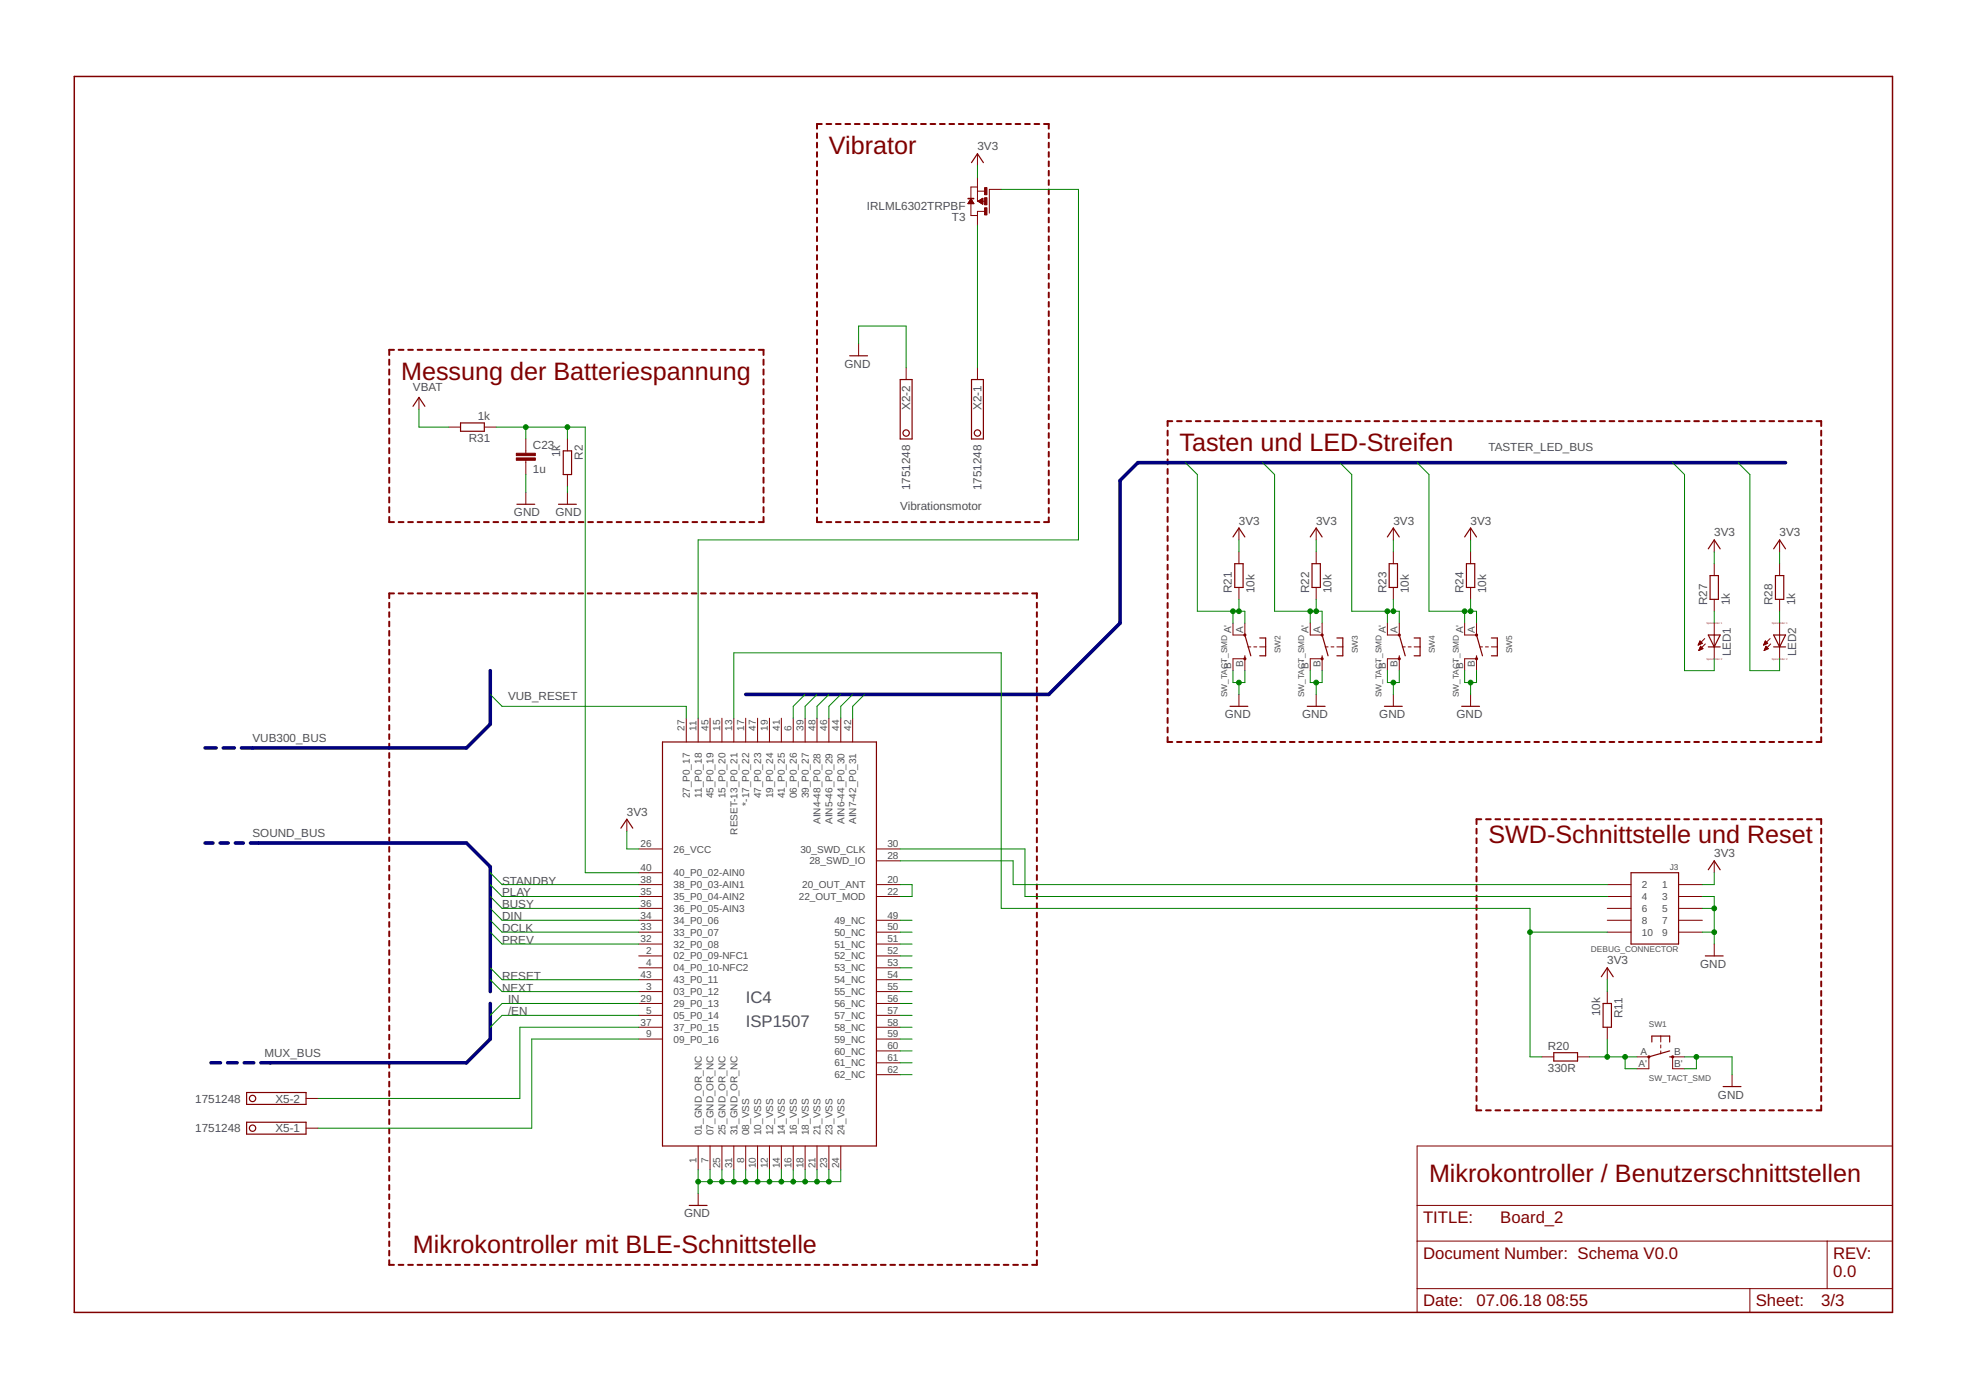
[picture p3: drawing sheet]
<svg xmlns="http://www.w3.org/2000/svg" width="420mm" height="297mm" viewBox="0 0 420 297" stroke-linecap="round" stroke-linejoin="round" font-family="sans-serif">
<defs><g id="words">
<g font-size="5.4" fill="#800000">
<text x="177.1" y="32.9">Vibrator</text>
<text x="85.7" y="81.1">Messung der Batteriespannung</text>
<text x="252.1" y="96.3">Tasten und LED-Streifen</text>
<text x="318.1" y="180.1">SWD-Schnittstelle und Reset</text>
<text x="305.4" y="252.5">Mikrokontroller / Benutzerschnittstellen</text>
<text x="88.3" y="267.8">Mikrokontroller mit BLE-Schnittstelle</text>
</g>
<g font-size="3.6" fill="#505050">
<text x="159.4" y="214.4">IC4</text>
<text x="159.4" y="219.5">ISP1507</text>
</g>
<g font-size="3.6" fill="#800000">
<text x="304.1" y="261.4">TITLE:</text>
<text x="320.6" y="261.4">Board_2</text>
<text x="304.1" y="269">Document Number: Schema V0.0</text>
<text x="391.8" y="269">REV:</text>
<text x="391.8" y="272.8">0.0</text>
<text x="304.1" y="279.2">Date:</text>
<text x="315.6" y="279.2">07.06.18</text>
<text x="330.5" y="279.2">08:55</text>
<text x="375.2" y="279.2">Sheet:</text>
<text x="389.2" y="279.2">3/3</text>
</g>
<g font-size="2.5" fill="#505050">
<text x="208.9" y="32.1">3V3</text>
<text x="185.2" y="44.8">IRLML6302TRPBF</text>
<text x="203.4" y="47.3">T3</text>
<text x="88.3" y="83.6">VBAT</text>
<text x="180.5" y="78.6">GND</text>
<text x="102.1" y="89.7">1k</text>
<text x="194.5" y="87.6" transform="rotate(-90 194.5 87.6)">X2-2</text>
<text x="209.8" y="87.6" transform="rotate(-90 209.8 87.6)">X2-1</text>
<text x="100.2" y="94.5">R31</text>
<text x="113.9" y="96">C23</text>
<text x="113.9" y="101">1u</text>
<text x="119.7" y="97.7" transform="rotate(-90 119.7 97.7)">1k</text>
<text x="124.5" y="98.3" transform="rotate(-90 124.5 98.3)">R2</text>
<text x="318.1" y="96.3">TASTER_LED_BUS</text>
<text x="194.5" y="104.8" transform="rotate(-90 194.5 104.8)">1751248</text>
<text x="209.8" y="104.8" transform="rotate(-90 209.8 104.8)">1751248</text>
<text x="109.8" y="110.3">GND</text>
<text x="118.7" y="110.3">GND</text>
<text x="192.4" y="109">Vibrationsmotor</text>
<text x="264.8" y="112.1">3V3</text>
<text x="281.3" y="112.1">3V3</text>
<text x="297.8" y="112.1">3V3</text>
<text x="314.3" y="112.1">3V3</text>
<text x="366.4" y="114.6">3V3</text>
<text x="380.3" y="114.6">3V3</text>
<text x="263.3" y="126.8" transform="rotate(-90 263.3 126.8)">R21</text>
<text x="268.1" y="126.8" transform="rotate(-90 268.1 126.8)">10k</text>
<text x="279.8" y="126.8" transform="rotate(-90 279.8 126.8)">R22</text>
<text x="284.6" y="126.8" transform="rotate(-90 284.6 126.8)">10k</text>
<text x="296.3" y="126.8" transform="rotate(-90 296.3 126.8)">R23</text>
<text x="301.1" y="126.8" transform="rotate(-90 301.1 126.8)">10k</text>
<text x="312.8" y="126.8" transform="rotate(-90 312.8 126.8)">R24</text>
<text x="317.6" y="126.8" transform="rotate(-90 317.6 126.8)">10k</text>
<text x="364.9" y="129.4" transform="rotate(-90 364.9 129.4)">R27</text>
<text x="369.7" y="129.4" transform="rotate(-90 369.7 129.4)">1k</text>
<text x="378.8" y="129.4" transform="rotate(-90 378.8 129.4)">R28</text>
<text x="383.6" y="129.4" transform="rotate(-90 383.6 129.4)">1k</text>
<text x="369.9" y="140.3" transform="rotate(-90 369.9 140.3)">LED1</text>
<text x="383.9" y="140.3" transform="rotate(-90 383.9 140.3)">LED2</text>
<text x="108.6" y="149.7">VUB_RESET</text>
<text x="261.8" y="153.5">GND</text>
<text x="278.3" y="153.5">GND</text>
<text x="294.8" y="153.5">GND</text>
<text x="311.3" y="153.5">GND</text>
<text x="54" y="158.6">VUB300_BUS</text>
<text x="54" y="178.9">SOUND_BUS</text>
<text x="134" y="174.3">3V3</text>
<text x="366.4" y="183.2">3V3</text>
<text x="107.3" y="191.6">PLAY</text>
<text x="107.3" y="189">STANDBY</text>
<text x="107.3" y="196.7">DIN</text>
<text x="107.3" y="194.1">BUSY</text>
<text x="107.3" y="201.7">PREV</text>
<text x="107.3" y="199.2">DCLK</text>
<text x="107.3" y="209.4">RESET</text>
<text x="343.5" y="206">3V3</text>
<text x="363.3" y="206.8">GND</text>
<text x="107.3" y="211.9">NEXT</text>
<text x="108.6" y="214.4">IN</text>
<text x="108.6" y="217">/EN</text>
<text x="342" y="217.2" transform="rotate(-90 342 217.2)">10k</text>
<text x="346.8" y="217.6" transform="rotate(-90 346.8 217.6)">R11</text>
<text x="56.5" y="225.9">MUX_BUS</text>
<text x="330.8" y="224.4">R20</text>
<text x="330.8" y="229.2">330R</text>
<text x="41.7" y="235.6">1751248</text>
<text x="58.9" y="235.6">X5-2</text>
<text x="367.2" y="234.7">GND</text>
<text x="41.7" y="242">1751248</text>
<text x="58.9" y="242">X5-1</text>
<text x="146.2" y="260.1">GND</text>
</g>
<g font-size="2.1" fill="#505050">
<text x="263.1" y="135.3" transform="rotate(-90 263.1 135.3)">A'</text>
<text x="265.7" y="135.3" transform="rotate(-90 265.7 135.3)">A</text>
<text x="279.6" y="135.3" transform="rotate(-90 279.6 135.3)">A'</text>
<text x="282.2" y="135.3" transform="rotate(-90 282.2 135.3)">A</text>
<text x="296.2" y="135.3" transform="rotate(-90 296.2 135.3)">A'</text>
<text x="298.7" y="135.3" transform="rotate(-90 298.7 135.3)">A</text>
<text x="312.7" y="135.3" transform="rotate(-90 312.7 135.3)">A'</text>
<text x="315.2" y="135.3" transform="rotate(-90 315.2 135.3)">A</text>
<text x="263.1" y="143" transform="rotate(-90 263.1 143)">B'</text>
<text x="265.7" y="142.6" transform="rotate(-90 265.7 142.6)">B</text>
<text x="279.6" y="143" transform="rotate(-90 279.6 143)">B'</text>
<text x="282.2" y="142.6" transform="rotate(-90 282.2 142.6)">B</text>
<text x="296.2" y="143" transform="rotate(-90 296.2 143)">B'</text>
<text x="298.7" y="142.6" transform="rotate(-90 298.7 142.6)">B</text>
<text x="312.7" y="143" transform="rotate(-90 312.7 143)">B'</text>
<text x="315.2" y="142.6" transform="rotate(-90 315.2 142.6)">B</text>
<text x="146.3" y="156.2" transform="rotate(-90 146.3 156.2)">27</text>
<text x="148.9" y="156.2" transform="rotate(-90 148.9 156.2)">11</text>
<text x="151.4" y="156.2" transform="rotate(-90 151.4 156.2)">45</text>
<text x="153.9" y="156.2" transform="rotate(-90 153.9 156.2)">15</text>
<text x="156.5" y="156.2" transform="rotate(-90 156.5 156.2)">13</text>
<text x="159" y="156.2" transform="rotate(-90 159 156.2)">17</text>
<text x="161.6" y="156.2" transform="rotate(-90 161.6 156.2)">47</text>
<text x="164.1" y="156.2" transform="rotate(-90 164.1 156.2)">19</text>
<text x="166.6" y="156.2" transform="rotate(-90 166.6 156.2)">41</text>
<text x="169.2" y="156.2" transform="rotate(-90 169.2 156.2)">6</text>
<text x="171.7" y="156.2" transform="rotate(-90 171.7 156.2)">39</text>
<text x="174.3" y="156.2" transform="rotate(-90 174.3 156.2)">48</text>
<text x="176.8" y="156.2" transform="rotate(-90 176.8 156.2)">46</text>
<text x="179.3" y="156.2" transform="rotate(-90 179.3 156.2)">44</text>
<text x="181.9" y="156.2" transform="rotate(-90 181.9 156.2)">42</text>
<text x="147.4" y="170.6" transform="rotate(-90 147.4 170.6)">27_P0_17</text>
<text x="150" y="170.5" transform="rotate(-90 150 170.5)">11_P0_18</text>
<text x="152.5" y="170.6" transform="rotate(-90 152.5 170.6)">45_P0_19</text>
<text x="155.1" y="170.6" transform="rotate(-90 155.1 170.6)">15_P0_20</text>
<text x="160.1" y="172.2" transform="rotate(-90 160.1 172.2)">*-17_P0_22</text>
<text x="162.7" y="170.6" transform="rotate(-90 162.7 170.6)">47_P0_23</text>
<text x="165.2" y="170.6" transform="rotate(-90 165.2 170.6)">19_P0_24</text>
<text x="167.7" y="170.6" transform="rotate(-90 167.7 170.6)">41_P0_25</text>
<text x="170.3" y="170.6" transform="rotate(-90 170.3 170.6)">06_P0_26</text>
<text x="172.8" y="170.6" transform="rotate(-90 172.8 170.6)">39_P0_27</text>
<text x="157.6" y="178.4" transform="rotate(-90 157.6 178.4)">RESET-13_P0_21</text>
<text x="175.4" y="176.1" transform="rotate(-90 175.4 176.1)">AIN4-48_P0_28</text>
<text x="177.9" y="176.1" transform="rotate(-90 177.9 176.1)">AIN5-46_P0_29</text>
<text x="180.4" y="176.1" transform="rotate(-90 180.4 176.1)">AIN6-44_P0_30</text>
<text x="183" y="176.1" transform="rotate(-90 183 176.1)">AIN7-42_P0_31</text>
<text x="136.9" y="181.1">26</text>
<text x="143.9" y="182.2">26_VCC</text>
<text x="171.1" y="182.2">30_SWD_CLK</text>
<text x="173" y="184.7">28_SWD_IO</text>
<text x="189.6" y="181.1">30</text>
<text x="189.6" y="183.6">28</text>
<text x="136.9" y="186.1">40</text>
<text x="136.9" y="188.7">38</text>
<text x="136.9" y="191.2">35</text>
<text x="143.9" y="187.3">40_P0_02-AIN0</text>
<text x="143.9" y="189.8">38_P0_03-AIN1</text>
<text x="171.4" y="189.8">20_OUT_ANT</text>
<text x="189.6" y="188.7">20</text>
<text x="189.6" y="191.2">22</text>
<text x="350.9" y="189.8">2</text>
<text x="355.2" y="189.8">1</text>
<text x="136.9" y="193.8">36</text>
<text x="136.9" y="196.3">34</text>
<text x="143.9" y="192.3">35_P0_04-AIN2</text>
<text x="143.9" y="194.9">36_P0_05-AIN3</text>
<text x="143.9" y="197.4">34_P0_06</text>
<text x="170.7" y="192.3">22_OUT_MOD</text>
<text x="178.3" y="197.4">49_NC</text>
<text x="189.6" y="196.3">49</text>
<text x="350.9" y="192.3">4</text>
<text x="350.9" y="194.9">6</text>
<text x="350.9" y="197.4">8</text>
<text x="355.2" y="192.3">3</text>
<text x="355.2" y="194.9">5</text>
<text x="355.2" y="197.4">7</text>
<text x="136.9" y="198.8">33</text>
<text x="136.9" y="201.4">32</text>
<text x="138.1" y="203.9">2</text>
<text x="143.9" y="200">33_P0_07</text>
<text x="143.9" y="202.5">32_P0_08</text>
<text x="178.3" y="200">50_NC</text>
<text x="178.3" y="202.5">51_NC</text>
<text x="189.6" y="198.8">50</text>
<text x="189.6" y="201.4">51</text>
<text x="189.6" y="203.9">52</text>
<text x="350.9" y="200">10</text>
<text x="355.2" y="200">9</text>
<text x="136.9" y="209">43</text>
<text x="138.1" y="206.5">4</text>
<text x="143.9" y="205">02_P0_09-NFC1</text>
<text x="143.9" y="207.6">04_P0_10-NFC2</text>
<text x="178.3" y="205">52_NC</text>
<text x="178.3" y="207.6">53_NC</text>
<text x="189.6" y="206.5">53</text>
<text x="189.6" y="209">54</text>
<text x="136.9" y="214.1">29</text>
<text x="138.1" y="211.5">3</text>
<text x="143.9" y="210.1">43_P0_11</text>
<text x="143.9" y="212.7">03_P0_12</text>
<text x="143.9" y="215.2">29_P0_13</text>
<text x="178.3" y="210.1">54_NC</text>
<text x="178.3" y="212.7">55_NC</text>
<text x="178.3" y="215.2">56_NC</text>
<text x="189.6" y="211.5">55</text>
<text x="189.6" y="214.1">56</text>
<text x="136.9" y="219.2">37</text>
<text x="138.1" y="216.6">5</text>
<text x="138.1" y="221.7">9</text>
<text x="143.9" y="217.7">05_P0_14</text>
<text x="143.9" y="220.3">37_P0_15</text>
<text x="178.3" y="217.7">57_NC</text>
<text x="178.3" y="220.3">58_NC</text>
<text x="189.6" y="216.6">57</text>
<text x="189.6" y="219.2">58</text>
<text x="189.6" y="221.7">59</text>
<text x="143.9" y="222.8">09_P0_16</text>
<text x="178.3" y="222.8">59_NC</text>
<text x="178.3" y="225.4">60_NC</text>
<text x="178.3" y="227.9">61_NC</text>
<text x="189.6" y="224.2">60</text>
<text x="189.6" y="226.8">61</text>
<text x="350.6" y="225.5">A</text>
<text x="357.8" y="225.5">B</text>
<text x="178.3" y="230.4">62_NC</text>
<text x="189.6" y="229.3">62</text>
<text x="350.2" y="228">A'</text>
<text x="357.8" y="228">B'</text>
<text x="150" y="242.6" transform="rotate(-90 150 242.6)">01_GND_OR_NC</text>
<text x="152.5" y="242.6" transform="rotate(-90 152.5 242.6)">07_GND_OR_NC</text>
<text x="155.1" y="242.6" transform="rotate(-90 155.1 242.6)">25_GND_OR_NC</text>
<text x="157.6" y="242.6" transform="rotate(-90 157.6 242.6)">31_GND_OR_NC</text>
<text x="160.1" y="242.6" transform="rotate(-90 160.1 242.6)">08_VSS</text>
<text x="162.7" y="242.6" transform="rotate(-90 162.7 242.6)">10_VSS</text>
<text x="165.2" y="242.6" transform="rotate(-90 165.2 242.6)">12_VSS</text>
<text x="167.7" y="242.6" transform="rotate(-90 167.7 242.6)">14_VSS</text>
<text x="170.3" y="242.6" transform="rotate(-90 170.3 242.6)">16_VSS</text>
<text x="172.8" y="242.6" transform="rotate(-90 172.8 242.6)">18_VSS</text>
<text x="175.4" y="242.6" transform="rotate(-90 175.4 242.6)">21_VSS</text>
<text x="177.9" y="242.6" transform="rotate(-90 177.9 242.6)">23_VSS</text>
<text x="180.4" y="242.6" transform="rotate(-90 180.4 242.6)">24_VSS</text>
<text x="148.9" y="248.4" transform="rotate(-90 148.9 248.4)">1</text>
<text x="151.4" y="248.4" transform="rotate(-90 151.4 248.4)">7</text>
<text x="153.9" y="249.6" transform="rotate(-90 153.9 249.6)">25</text>
<text x="156.5" y="249.6" transform="rotate(-90 156.5 249.6)">31</text>
<text x="159" y="248.4" transform="rotate(-90 159 248.4)">8</text>
<text x="161.6" y="249.6" transform="rotate(-90 161.6 249.6)">10</text>
<text x="164.1" y="249.6" transform="rotate(-90 164.1 249.6)">12</text>
<text x="166.6" y="249.6" transform="rotate(-90 166.6 249.6)">14</text>
<text x="169.2" y="249.6" transform="rotate(-90 169.2 249.6)">16</text>
<text x="171.7" y="249.6" transform="rotate(-90 171.7 249.6)">18</text>
<text x="174.3" y="249.6" transform="rotate(-90 174.3 249.6)">21</text>
<text x="176.8" y="249.6" transform="rotate(-90 176.8 249.6)">23</text>
<text x="179.3" y="249.6" transform="rotate(-90 179.3 249.6)">24</text>
</g>
<g font-size="1.8" fill="#505050">
<text x="273.7" y="139.6" transform="rotate(-90 273.7 139.6)">SW2</text>
<text x="290.2" y="139.6" transform="rotate(-90 290.2 139.6)">SW3</text>
<text x="306.7" y="139.6" transform="rotate(-90 306.7 139.6)">SW4</text>
<text x="323.2" y="139.6" transform="rotate(-90 323.2 139.6)">SW5</text>
<text x="262.2" y="149" transform="rotate(-90 262.2 149)">SW_TACT_SMD</text>
<text x="278.7" y="149" transform="rotate(-90 278.7 149)">SW_TACT_SMD</text>
<text x="295.2" y="149" transform="rotate(-90 295.2 149)">SW_TACT_SMD</text>
<text x="311.8" y="149" transform="rotate(-90 311.8 149)">SW_TACT_SMD</text>
<text x="356.9" y="186">J3</text>
<text x="340" y="203.5">DEBUG_CONNECTOR</text>
<text x="352.4" y="219.5">SW1</text>
<text x="352.4" y="230.9">SW_TACT_SMD</text>
</g>
<g font-size=".6" fill="#800080">
<text x="364.7" y="133.4">SpiceOrder 1</text>
<text x="378.6" y="133.4">SpiceOrder 1</text>
<text x="364.7" y="141">SpiceOrder 2</text>
<text x="378.6" y="141">SpiceOrder 2</text>
</g>
</g></defs>
<g fill="none" stroke="#800000" stroke-width=".42">
<path d="M174.6 28.5v1M174.6 30.5v1M174.6 32.5v1M174.6 34.5v1M174.6 36.5v1M174.6 38.5v1M175.6 26.5h-1v1M176.6 26.5h1.1M178.6 26.5h1.1M180.7 26.5h1M182.7 26.5h1M184.7 26.5h1"/>
<path d="M186.7 26.5h1M188.7 26.5h1.1M190.8 26.5h1M192.8 26.5h1M194.8 26.5h1M196.8 26.5h1.1M198.9 26.5h1M200.9 26.5h1M202.9 26.5h1M204.9 26.5h1.1M206.9 26.5h1.1M209 26.5h1"/>
<path d="M211 26.5h1M213 26.5h1M215 26.5h1M217 26.5h1.1M219.1 26.5h1M221.1 26.5h1M223.1 26.5h1v1M224.1 28.5v1M224.1 30.5v1M224.1 32.5v1M224.1 34.5v1M224.1 36.5v1"/>
<path d="M224.1 38.5v1M174.6 40.5v1M174.6 42.5v1M174.6 44.5v1M174.6 46.5v1M174.6 48.5v1M174.6 50.5v1M174.6 52.5v1M174.6 54.5v1M174.6 56.5v1M174.6 58.5v1M224.1 40.5v1"/>
<path d="M224.1 42.5v1M224.1 44.5v1M224.1 46.5v1M224.1 48.5v1M224.1 50.5v1M224.1 52.5v1M224.1 54.5v1M224.1 56.5v1M224.1 58.5v1M83.2 76.9v1.1M83.2 79v1.1M84.2 74.8h-1v1.1"/>
<path d="M85.2 74.8h1M87.2 74.8h1M89.3 74.8h1M91.3 74.8h1M93.3 74.8h1M95.3 74.8h1.1M97.3 74.8h1.1M99.4 74.8h1M101.4 74.8h1M103.4 74.8h1.1M105.5 74.8h1M107.5 74.8h1"/>
<path d="M109.5 74.8h1M111.5 74.8h1M113.6 74.8h1M115.6 74.8h1M117.6 74.8h1M119.6 74.8h1M121.6 74.8h1.1M123.7 74.8h1M125.7 74.8h1M127.7 74.8h1.1M129.8 74.8h1M131.8 74.8h1"/>
<path d="M133.8 74.8h1M135.8 74.8h1M137.9 74.8h1M139.9 74.8h1M141.9 74.8h1M143.9 74.8h1M145.9 74.8h1.1M148 74.8h1M150 74.8h1M152 74.8h1.1M154.1 74.8h1M156.1 74.8h1"/>
<path d="M158.1 74.8h1M160.1 74.8h1.1M162.2 74.8h1v1.1M163.2 76.9v1.1M163.2 79v1.1M174.6 60.5v1M174.6 62.5v1M174.6 64.5v1M174.6 66.5v1M174.6 68.5v1M174.6 70.5v1M174.6 72.5v1.1"/>
<path d="M174.6 74.5v1M174.6 76.5v1.1M174.6 78.5v1M224.1 60.5v1M224.1 62.5v1M224.1 64.5v1M224.1 66.5v1M224.1 68.5v1M224.1 70.5v1M224.1 72.5v1.1M224.1 74.5v1M224.1 76.5v1.1"/>
<path d="M224.1 78.5v1M83.2 81.1v1.1M83.2 83.2v1.1M83.2 85.3v1.1M83.2 87.4v1.1M83.2 89.5v1.1M83.2 91.6v1.1M83.2 93.7v1.1M83.2 95.8v1.1M83.2 97.9v1.1M83.2 100v1.1M163.2 81.1v1.1"/>
<path d="M163.2 83.2v1.1M163.2 85.3v1.1M163.2 87.4v1.1M163.2 89.5v1.1M163.2 91.6v1.1M163.2 93.7v1.1M163.2 95.8v1.1M163.2 97.9v1.1M163.2 100v1.1M174.6 80.5v1.1M174.6 82.5v1M174.6 84.6v1"/>
<path d="M174.6 86.6v1M174.6 88.6v1M174.6 90.6v1M174.6 92.6v1M174.6 94.6v1M174.6 96.6v1M174.6 98.6v1M224.1 80.5v1.1M224.1 82.5v1M224.1 84.6v1M224.1 86.6v1M224.1 88.6v1"/>
<path d="M224.1 90.6v1M224.1 92.6v1M224.1 94.6v1M224.1 96.6v1M224.1 98.6v1M249.5 92v1.1M249.5 94.1v1M249.5 96.1v1.1M249.5 98.2v1M250.5 90h-1v1M251.5 90h1M253.6 90h1"/>
<path d="M255.6 90h1M257.6 90h1M259.6 90h1M261.6 90h1M263.6 90h1M265.6 90h1M267.6 90h1M269.6 90h1M271.6 90h1M273.6 90h1.1M275.7 90h1M277.7 90h1"/>
<path d="M279.7 90h1M281.7 90h1M283.7 90h1M285.7 90h1M287.7 90h1M289.7 90h1M291.7 90h1M293.8 90h.9M295.8 90h1M297.8 90h1M299.8 90h1M301.8 90h1"/>
<path d="M303.8 90h1M305.8 90h1M307.8 90h1M309.8 90h1M311.8 90h1M313.8 90h1.1M315.8 90h1.1M317.9 90h1M319.9 90h1M321.9 90h1M323.9 90h1M325.9 90h1"/>
<path d="M327.9 90h1M329.9 90h1M331.9 90h1M333.9 90h1M336 90h1M337.9 90h1.1M340 90h1M342 90h1M344 90h1M346 90h1M348 90h1M350 90h1"/>
<path d="M352 90h1M354 90h1M356 90h1.1M358.1 90h1M360.1 90h1M362.1 90h1M364.1 90h1M366.1 90h1M368.1 90h1M370.1 90h1M372.1 90h1M374.1 90h1"/>
<path d="M376.2 90h.9M378.1 90h1.1M380.2 90h1M382.2 90h1M384.2 90h1M386.2 90h1M388.2 90h1v1M389.2 92v1.1M389.2 94.1v1M389.2 96.1v1.1M389.2 98.2v1M83.2 110.5v1.1h1"/>
<path d="M83.2 102.1v1.1M83.2 104.2v1.1M83.2 106.3v1.1M83.2 108.4v1.1M85.2 111.6h1M87.2 111.6h1M89.3 111.6h1M91.3 111.6h1M93.3 111.6h1M95.3 111.6h1.1M97.3 111.6h1.1M99.4 111.6h1"/>
<path d="M101.4 111.6h1M103.4 111.6h1.1M105.5 111.6h1M107.5 111.6h1M109.5 111.6h1M111.5 111.6h1M113.6 111.6h1M115.6 111.6h1M117.6 111.6h1M119.6 111.6h1M121.6 111.6h1.1M123.7 111.6h1"/>
<path d="M125.7 111.6h1M127.7 111.6h1.1M129.8 111.6h1M131.8 111.6h1M133.8 111.6h1M135.8 111.6h1M137.9 111.6h1M139.9 111.6h1M141.9 111.6h1M143.9 111.6h1M145.9 111.6h1.1M148 111.6h1"/>
<path d="M150 111.6h1M152 111.6h1.1M154.1 111.6h1M156.1 111.6h1M158.1 111.6h1M160.1 111.6h1.1M163.2 110.5v1.1h-1M163.2 102.1v1.1M163.2 104.2v1.1M163.2 106.3v1.1M163.2 108.4v1.1M174.6 100.6v1"/>
<path d="M174.6 102.6v1M174.6 104.6v1M174.6 106.6v1M174.6 108.6v1M174.6 110.6v1h1M176.6 111.6h1.1M178.6 111.6h1.1M180.7 111.6h1M182.7 111.6h1M184.7 111.6h1M186.7 111.6h1M188.7 111.6h1.1"/>
<path d="M190.8 111.6h1M192.8 111.6h1M194.8 111.6h1M196.8 111.6h1.1M198.9 111.6h1M200.9 111.6h1M202.9 111.6h1M204.9 111.6h1.1M206.9 111.6h1.1M209 111.6h1M211 111.6h1M213 111.6h1"/>
<path d="M215 111.6h1M217 111.6h1.1M219.1 111.6h1M221.1 111.6h1M224.1 110.6v1h-1M224.1 100.6v1M224.1 102.6v1M224.1 104.6v1M224.1 106.6v1M224.1 108.6v1M249.5 100.2v1.1M249.5 102.3v1"/>
<path d="M249.5 104.3v1.1M249.5 106.4v1M249.5 108.4v1.1M249.5 110.4v1.1M249.5 112.5v1M249.5 114.6v1M249.5 116.6v1M249.5 118.6v1.1M389.2 100.2v1.1M389.2 102.3v1M389.2 104.3v1.1M389.2 106.4v1"/>
<path d="M389.2 108.4v1.1M389.2 110.4v1.1M389.2 112.5v1M389.2 114.6v1M389.2 116.6v1M389.2 118.6v1.1M83.2 128.8v1M83.2 130.8v1M83.2 132.8v1M83.2 134.8v1M83.2 136.8v1.1M83.2 138.9v1"/>
<path d="M84.2 126.8h-1v1M85.2 126.8h1M87.2 126.8h1M89.2 126.8h1.1M91.2 126.8h1.1M93.3 126.8h1M95.3 126.8h1M97.3 126.8h1M99.3 126.8h1.1M101.4 126.8h1M103.4 126.8h1M105.4 126.8h1"/>
<path d="M107.4 126.8h1M109.5 126.8h1M111.5 126.8h1M113.5 126.8h1M115.5 126.8h1M117.5 126.8h1.1M119.5 126.8h1.1M121.6 126.8h1M123.6 126.8h1M125.6 126.8h1M127.6 126.8h1.1M129.6 126.8h1.1"/>
<path d="M131.7 126.8h1M133.7 126.8h1M135.7 126.8h1M137.7 126.8h1M139.7 126.8h1.1M141.8 126.8h1M143.8 126.8h1M145.8 126.8h1M147.8 126.8h1M149.9 126.8h1M151.9 126.8h1M153.9 126.8h1"/>
<path d="M155.9 126.8h1M157.9 126.8h1.1M160 126.8h1M162 126.8h1M164 126.8h1M166 126.8h1M168 126.8h1.1M170.1 126.8h1M172.1 126.8h1M174.1 126.8h1M176.1 126.8h1M178.1 126.8h1.1"/>
<path d="M180.2 126.8h1M182.2 126.8h1M184.2 126.8h1M186.2 126.8h1M188.2 126.8h1.1M190.3 126.8h1M192.3 126.8h1M194.3 126.8h1M196.3 126.8h1M198.4 126.8h1M200.4 126.8h1M202.4 126.8h1"/>
<path d="M204.4 126.8h1M206.4 126.8h1.1M208.4 126.8h1.1M210.5 126.8h1M212.5 126.8h1M214.5 126.8h1M216.5 126.8h1.1M218.5 126.8h1.1M220.6 126.8h1v1M221.6 128.8v1M221.6 130.8v1M221.6 132.8v1"/>
<path d="M221.6 134.8v1M221.6 136.8v1.1M221.6 138.9v1M249.5 120.7v1M249.5 122.7v1.1M249.5 124.8v1M249.5 126.8v1.1M249.5 128.9v1M249.5 130.9v1.1M249.5 133v1M249.5 135v1.1M249.5 137.1v1"/>
<path d="M249.5 139.1v1M389.2 120.7v1M389.2 122.7v1.1M389.2 124.8v1M389.2 126.8v1.1M389.2 128.9v1M389.2 130.9v1.1M389.2 133v1M389.2 135v1.1M389.2 137.1v1M389.2 139.1v1M83.2 140.9v1"/>
<path d="M83.2 142.9v1M83.2 144.9v1M83.2 146.9v1M83.2 148.9v1M83.2 150.9v1M83.2 152.9v1M83.2 154.9v1M83.2 156.9v1M83.2 158.9v1M221.6 140.9v1M221.6 142.9v1M221.6 144.9v1"/>
<path d="M221.6 146.9v1M221.6 148.9v1M221.6 150.9v1M221.6 152.9v1M221.6 154.9v1M221.6 156.9v1M221.6 158.9v1M249.5 157.5v1.1h1M249.5 141.1v1.1M249.5 143.2v1M249.5 145.2v1.1M249.5 147.3v1"/>
<path d="M249.5 149.3v1.1M249.5 151.4v1M249.5 153.4v1.1M249.5 155.5v1M251.5 158.6h1M253.6 158.6h1M255.6 158.6h1M257.6 158.6h1M259.6 158.6h1M261.6 158.6h1M263.6 158.6h1M265.6 158.6h1"/>
<path d="M267.6 158.6h1M269.6 158.6h1M271.6 158.6h1M273.6 158.6h1.1M275.7 158.6h1M277.7 158.6h1M279.7 158.6h1M281.7 158.6h1M283.7 158.6h1M285.7 158.6h1M287.7 158.6h1M289.7 158.6h1"/>
<path d="M291.7 158.6h1M293.8 158.6h.9M295.8 158.6h1M297.8 158.6h1M299.8 158.6h1M301.8 158.6h1M303.8 158.6h1M305.8 158.6h1M307.8 158.6h1M309.8 158.6h1M311.8 158.6h1M313.8 158.6h1.1"/>
<path d="M315.8 158.6h1.1M317.9 158.6h1M319.9 158.6h1M321.9 158.6h1M323.9 158.6h1M325.9 158.6h1M327.9 158.6h1M329.9 158.6h1M331.9 158.6h1M333.9 158.6h1M336 158.6h1M337.9 158.6h1.1"/>
<path d="M340 158.6h1M342 158.6h1M344 158.6h1M346 158.6h1M348 158.6h1M350 158.6h1M352 158.6h1M354 158.6h1M356 158.6h1.1M358.1 158.6h1M360.1 158.6h1M362.1 158.6h1"/>
<path d="M364.1 158.6h1M366.1 158.6h1M368.1 158.6h1M370.1 158.6h1M372.1 158.6h1M374.1 158.6h1M376.2 158.6h.9M378.1 158.6h1.1M380.2 158.6h1M382.2 158.6h1M384.2 158.6h1M386.2 158.6h1"/>
<path d="M389.2 141.1v1.1M389.2 143.2v1M389.2 145.2v1.1M389.2 147.3v1M389.2 149.3v1.1M389.2 151.4v1M389.2 153.4v1.1M389.2 155.5v1M389.2 157.5v1.1h-1M83.2 160.9v1M83.2 162.9v1M83.2 165v.9"/>
<path d="M83.2 166.9v1.1M83.2 169v1M83.2 171v1M83.2 173v1M83.2 175v1M83.2 177v1M83.2 179v1M221.6 160.9v1M221.6 162.9v1M221.6 165v.9M221.6 166.9v1.1M221.6 169v1"/>
<path d="M221.6 171v1M221.6 173v1M221.6 175v1M221.6 177v1M221.6 179v1M315.6 177.1v1M315.6 179.2v1M316.6 175.1h-1v1M317.6 175.1h1M319.6 175.1h1M321.6 175.1h1M323.6 175.1h1.1"/>
<path d="M325.6 175.1h1.1M327.7 175.1h1M329.7 175.1h1M331.7 175.1h1M333.7 175.1h1M335.7 175.1h1.1M337.8 175.1h1M339.8 175.1h1M341.8 175.1h1M343.8 175.1h1M345.8 175.1h1M347.8 175.1h1.1"/>
<path d="M349.9 175.1h1M351.9 175.1h1M353.9 175.1h1M355.9 175.1h1M357.9 175.1h1M359.9 175.1h1.1M362 175.1h1M364 175.1h1M366 175.1h1M368 175.1h1M370 175.1h1.1M372 175.1h1.1"/>
<path d="M374.1 175.1h1M376.1 175.1h1M378.1 175.1h1M380.1 175.1h1M382.1 175.1h1.1M384.2 175.1h1M386.2 175.1h1M388.2 175.1h1v1M389.2 177.1v1M389.2 179.2v1M83.2 181v1M83.2 183v1"/>
<path d="M83.2 185v1M83.2 187v1M83.2 189v1M83.2 191v1M83.2 193v1M83.2 195.1v.9M83.2 197v1.1M83.2 199.1v1M221.6 181v1M221.6 183v1M221.6 185v1M221.6 187v1"/>
<path d="M221.6 189v1M221.6 191v1M221.6 193v1M221.6 195.1v.9M221.6 197v1.1M221.6 199.1v1M315.6 181.2v1M315.6 183.2v1.1M315.6 185.3v1M315.6 187.3v1M315.6 189.3v1.1M315.6 191.4v1"/>
<path d="M315.6 193.4v1.1M315.6 195.5v1M315.6 197.5v1M315.6 199.5v1.1M389.2 181.2v1M389.2 183.2v1.1M389.2 185.3v1M389.2 187.3v1M389.2 189.3v1.1M389.2 191.4v1M389.2 193.4v1.1M389.2 195.5v1"/>
<path d="M389.2 197.5v1M389.2 199.5v1.1M83.2 201.1v1M83.2 203.1v1M83.2 205.1v1M83.2 207.1v1M83.2 209.1v1M83.2 211.1v1M83.2 213.1v1M83.2 215.1v1M83.2 217.1v1M83.2 219.1v1"/>
<path d="M221.6 201.1v1M221.6 203.1v1M221.6 205.1v1M221.6 207.1v1M221.6 209.1v1M221.6 211.1v1M221.6 213.1v1M221.6 215.1v1M221.6 217.1v1M221.6 219.1v1M315.6 201.6v1M315.6 203.6v1.1"/>
<path d="M315.6 205.7v1M315.6 207.7v1M315.6 209.7v1.1M315.6 211.8v1M315.6 213.8v1.1M315.6 215.9v1M315.6 217.9v1M315.6 219.9v1.1M389.2 201.6v1M389.2 203.6v1.1M389.2 205.7v1M389.2 207.7v1"/>
<path d="M389.2 209.7v1.1M389.2 211.8v1M389.2 213.8v1.1M389.2 215.9v1M389.2 217.9v1M389.2 219.9v1.1M83.2 221.1v1M83.2 223.1v1.1M83.2 225.1v1M83.2 227.2v1M83.2 229.2v1M83.2 231.2v1"/>
<path d="M83.2 233.2v1M83.2 235.2v1M83.2 237.2v1M83.2 239.2v1M221.6 221.1v1M221.6 223.1v1.1M221.6 225.1v1M221.6 227.2v1M221.6 229.2v1M221.6 231.2v1M221.6 233.2v1M221.6 235.2v1"/>
<path d="M221.6 237.2v1M221.6 239.2v1M315.6 236.2v1.1h1M315.6 222v1M315.6 224v1M315.6 226.1v1M315.6 228.1v1M315.6 230.1v1.1M315.6 232.2v1M315.6 234.2v1M317.6 237.3h1M319.6 237.3h1"/>
<path d="M321.6 237.3h1M323.6 237.3h1.1M325.6 237.3h1.1M327.7 237.3h1M329.7 237.3h1M331.7 237.3h1M333.7 237.3h1M335.7 237.3h1.1M337.8 237.3h1M339.8 237.3h1M341.8 237.3h1M343.8 237.3h1"/>
<path d="M345.8 237.3h1M347.8 237.3h1.1M349.9 237.3h1M351.9 237.3h1M353.9 237.3h1M355.9 237.3h1M357.9 237.3h1M359.9 237.3h1.1M362 237.3h1M364 237.3h1M366 237.3h1M368 237.3h1"/>
<path d="M370 237.3h1.1M372 237.3h1.1M374.1 237.3h1M376.1 237.3h1M378.1 237.3h1M380.1 237.3h1M382.1 237.3h1.1M384.2 237.3h1M386.2 237.3h1M389.2 222v1M389.2 224v1M389.2 226.1v1"/>
<path d="M389.2 228.1v1M389.2 230.1v1.1M389.2 232.2v1M389.2 234.2v1M389.2 236.2v1.1h-1M83.2 241.2v1M83.2 243.2v1M83.2 245.2v1M83.2 247.2v1M83.2 249.2v1M83.2 251.2v1M83.2 253.2v1.1"/>
<path d="M83.2 255.2v1M83.2 257.3v1M83.2 259.2v1.1M221.6 241.2v1M221.6 243.2v1M221.6 245.2v1M221.6 247.2v1M221.6 249.2v1M221.6 251.2v1M221.6 253.2v1.1M221.6 255.2v1M221.6 257.3v1"/>
<path d="M221.6 259.2v1.1M83.2 261.3v1M83.2 263.3v1M83.2 265.3v1M83.2 267.3v1M83.2 269.3v1h1M85.2 270.3h1M87.2 270.3h1M89.2 270.3h1.1M91.2 270.3h1.1M93.3 270.3h1M95.3 270.3h1"/>
<path d="M97.3 270.3h1M99.3 270.3h1.1M101.4 270.3h1M103.4 270.3h1M105.4 270.3h1M107.4 270.3h1M109.5 270.3h1M111.5 270.3h1M113.5 270.3h1M115.5 270.3h1M117.5 270.3h1.1M119.5 270.3h1.1"/>
<path d="M121.6 270.3h1M123.6 270.3h1M125.6 270.3h1M127.6 270.3h1.1M129.6 270.3h1.1M131.7 270.3h1M133.7 270.3h1M135.7 270.3h1M137.7 270.3h1M139.7 270.3h1.1M141.8 270.3h1M143.8 270.3h1"/>
<path d="M145.8 270.3h1M147.8 270.3h1M149.9 270.3h1M151.9 270.3h1M153.9 270.3h1M155.9 270.3h1M157.9 270.3h1.1M160 270.3h1M162 270.3h1M164 270.3h1M166 270.3h1M168 270.3h1.1"/>
<path d="M170.1 270.3h1M172.1 270.3h1M174.1 270.3h1M176.1 270.3h1M178.1 270.3h1.1M180.2 270.3h1M182.2 270.3h1M184.2 270.3h1M186.2 270.3h1M188.2 270.3h1.1M190.3 270.3h1M192.3 270.3h1"/>
<path d="M194.3 270.3h1M196.3 270.3h1M198.4 270.3h1M200.4 270.3h1M202.4 270.3h1M204.4 270.3h1M206.4 270.3h1.1M208.4 270.3h1.1M210.5 270.3h1M212.5 270.3h1M214.5 270.3h1M216.5 270.3h1.1"/>
<path d="M218.5 270.3h1.1M221.6 269.3v1h-1M221.6 261.3v1M221.6 263.3v1M221.6 265.3v1M221.6 267.3v1"/>
<circle cx="266" cy="135.7" r=".13"/>
<circle cx="282.6" cy="135.7" r=".13"/>
<circle cx="299" cy="135.7" r=".13"/>
<circle cx="315.6" cy="135.7" r=".13"/>
<circle cx="266" cy="140.8" r=".13"/>
<circle cx="282.6" cy="140.8" r=".13"/>
<circle cx="299" cy="140.8" r=".13"/>
<circle cx="315.6" cy="140.8" r=".13"/>
<circle cx="352.4" cy="225.8" r=".13"/>
<circle cx="357.5" cy="225.8" r=".13"/>
</g>
<path d="M15.9 16.3h388.6v264.2h-388.6z" fill="none" stroke="#800000" stroke-width=".32"/>
<g fill="none" stroke="#800000" stroke-width=".21">
<path d="M208.9 32.9v2.5M208.9 37.9v5.1h1.6M208.9 40h-1.4v2.5M206.9 43.4h1.2M206.9 43.4h1.1M207 43.3h1M207 43.2h.9M207.1 43.2h.8M207.1 43.1h.8M207.2 43h.6M207.2 42.9h.6M207.3 42.9h.4"/>
<path d="M207.3 42.8h.4M207.3 42.7h.3M207.4 42.7h.2M207.4 42.6h.2M207.5 42.5h.1M207.5 43.4v2.7h1.4M207.5 42.5l.6 1h-1.2zM208.9 40.9h1.5M209 43l1-.6v1.2zM209.1 42.9h.9M209.1 43.1h.9M209.2 42.9h.8"/>
<path d="M209.3 43.2h.7M209.3 42.8h.7M209.4 43.2h.6M209.4 42.7h.6M209.5 43.3h.5M209.6 42.7h.4M209.6 43.4h.4M209.7 42.6h.3M209.7 43.4h.3M209.8 42.5h.2M209.8 43.5h.2M209.9 42.5h.1"/>
<path d="M209.9 43.6h.1M210 42.4h.1M210.4 45.2h-1.5v2.9M214 40.5h-2.6v5.1M183.5 73.5v2.5M193.7 78.6v2.5M208.9 78.6v2.5M89.5 84.9v2.6M95.9 91.3h2.5M103.5 91.3h2.5M112.4 93.8v3.1M112.4 98.4v3"/>
<path d="M121.3 93.8v2.6M112.4 105.2v2.6M121.3 101.4v2.5M121.3 105.2v2.6M264.8 112.8v2.6M264.8 117.9v2.6M281.3 112.8v2.6M281.3 117.9v2.6M297.8 112.8v2.6M297.8 117.9v2.6M314.3 112.8v2.6M314.3 117.9v2.6"/>
<path d="M366.4 115.4v2.5M380.3 115.4v2.5M263.5 133.2v2.5h2.5v-2.5M264.8 125.5v2.6M266.7 138.2h.6M267.9 138.2h.7M269.2 138.2h1.3M280 133.2v2.5h2.6v-2.5M281.3 125.5v2.6M283.2 138.2h.6M284.5 138.2h.6M285.7 138.2h1.3"/>
<path d="M296.5 133.2v2.5h2.5v-2.5M297.8 125.5v2.6M299.7 138.2h.6M300.9 138.2h.7M302.2 138.2h1.3M313 133.2v2.5h2.6v-2.5M314.3 125.5v2.6M316.2 138.2h.6M317.5 138.2h.6M318.7 138.2h1.3M363 137.8h.2M363 137.6h.5"/>
<path d="M363.1 137.5h.6M363.1 139h.1M363.1 138.9h.3M363.1 137.4h.6M363.2 137.3h.4M363.2 138.7h.5M363.2 137.2h.3M363.2 138.6h.7M363.3 137h.1M363.3 138.5h.5M363.3 137l.5 .5-.9 .4zM363.3 138.4h.4"/>
<path d="M363.4 138.2h.2M363.4 138.1l-.3 .9M363.4 138.1l.5 .5-.8 .4M363.4 138.1h.1M364.3 136.5l-1.4 1.4M364.4 137.6l-1.3 1.4M366.4 120.5v2.5M366.4 128.1v2.5M366.4 133.2v7.6M376.9 137.8h.2M377 137.6h.4M377 137.5h.7"/>
<path d="M377 139h.1M377.1 137.4h.6M377.1 138.9h.3M377.1 137.3h.5M377.1 138.7h.6M377.2 137.2h.3M377.2 138.6h.7M377.3 137h.1M377.3 138.5h.5M377.3 137l.5 .5-.9 .4zM377.3 138.4h.4M377.3 138.2h.2"/>
<path d="M377.4 138.1h.1M377.4 138.1l-.4 .9M377.4 138.1l.5 .5-.9 .4M378.3 136.5l-1.4 1.4M378.4 137.6l-1.4 1.4M380.3 120.5v2.5M380.3 128.1v2.5M380.3 133.2v7.6M146.7 153.5v5.1M149.2 153.5v5.1M151.7 153.5v5.1M154.3 153.5v5.1"/>
<path d="M156.8 153.5v5.1M159.4 153.5v5.1M161.9 153.5v5.1M164.4 153.5v5.1M167 153.5v5.1M169.5 153.5v5.1M172.1 153.5v5.1M174.6 153.5v5.1M177.1 153.5v5.1M179.7 153.5v5.1M182.2 153.5v5.1M263.5 143.3v-2.5h2.5v2.5"/>
<path d="M264.8 148.4v2.5M280 143.3v-2.5h2.6v2.5M281.3 148.4v2.5M296.5 143.3v-2.5h2.5v2.5M297.8 148.4v2.5M313 143.3v-2.5h2.6v2.5M314.3 148.4v2.5M134 175.1v2.5M136.5 189h5.1M136.5 191.6h5.1M136.5 194.1h5.1M136.5 196.7h5.1"/>
<path d="M136.5 199.2h5.1M136.5 181.4h5.1M136.5 186.5h5.1M187.3 189h5.1M187.3 191.6h5.1M187.3 196.7h5.1M187.3 199.2h5.1M187.3 181.4h5.1M187.3 184h5.1M343.5 189h5.1M343.5 191.6h5.1M343.5 194.1h5.1"/>
<path d="M343.5 196.7h5.1M343.5 199.2h5.1M358.7 189h5.1M358.7 191.6h5.1M358.7 194.1h5.1M358.7 196.7h5.1M358.7 199.2h5.1M366.4 184v2.5M136.5 201.7h5.1M136.5 204.3h5.1M136.5 206.8h5.1M136.5 209.4h5.1"/>
<path d="M136.5 211.9h5.1M136.5 214.4h5.1M136.5 217h5.1M136.5 219.5h5.1M187.3 201.7h5.1M187.3 204.3h5.1M187.3 206.8h5.1M187.3 209.4h5.1M187.3 211.9h5.1M187.3 214.4h5.1M187.3 217h5.1M187.3 219.5h5.1"/>
<path d="M343.5 206.8v2.6M343.5 211.9v2.5M343.5 219.5v2.5M366.4 201.7v2.6M65.4 234.7h2.5M136.5 222h5.1M187.3 222h5.1M187.3 224.6h5.1M187.3 227.1h5.1M187.3 229.7h5.1M329.5 225.8h2.6M337.1 225.8h2.6"/>
<path d="M349.8 225.8h2.6v2.6h-2.6M354.9 221.4v1.3M354.9 223.3v.6M354.9 224.6v.6M360 225.8h-2.5v2.6h2.5M370.2 229.7v2.5M65.4 241.1h2.5M149.2 244.9v5.1M149.2 255.1v2.5M151.7 244.9v5.1M154.3 244.9v5.1M156.8 244.9v5.1"/>
<path d="M159.4 244.9v5.1M161.9 244.9v5.1M164.4 244.9v5.1M167 244.9v5.1M169.5 244.9v5.1M172.1 244.9v5.1M174.6 244.9v5.1M177.1 244.9v5.1M179.7 244.9v5.1M302.9 244.9h101.6v35.6h-101.6zM302.9 257.6h101.6M302.9 265.2h101.6"/>
<path d="M302.9 275.4h101.6M374 275.4v5.1M390.5 265.2v10.2"/>
</g>
<g fill="none" stroke="#800000" stroke-width=".25">
<path d="M207.6 34.8l1.3-1.9 1.3 1.9M181.6 76h3.8M88.3 86.8l1.2-1.9 1.3 1.9M98.4 90.4h5.1v1.8h-5.1zM120.4 96.4h1.8v5h-1.8zM192.4 81.1h2.5v12.7h-2.5zM207.6 81.1h2.6v12.7h-2.6zM110.5 107.8h3.8M119.4 107.8h3.8M263.5 114.7l1.3-1.9 1.2 1.9M280 114.7l1.3-1.9 1.3 1.9M296.5 114.7l1.3-1.9 1.2 1.9"/>
<path d="M313 114.7l1.3-1.9 1.3 1.9M365.1 117.3l1.3-1.9 1.2 1.9M379.1 117.3l1.2-1.9 1.3 1.9M263.9 120.5h1.8v5h-1.8zM266 135.7l1.3 4.4M269.2 136.3h1.3v3.8h-1.3M280.4 120.5h1.8v5h-1.8zM282.6 135.7l1.2 4.4M285.7 136.3h1.3v3.8h-1.3M296.9 120.5h1.8v5h-1.8zM299 135.7l1.3 4.4M302.2 136.3h1.3v3.8h-1.3"/>
<path d="M313.4 120.5h1.8v5h-1.8zM315.6 135.7l1.2 4.4M318.7 136.3h1.3v3.8h-1.3M365.1 135.7h2.5l-1.2 2.5zM365.1 138.2h2.5M365.5 123h1.7v5.1h-1.7zM379.1 138.2h2.5M379.1 135.7h2.5l-1.3 2.5zM379.4 123h1.8v5.1h-1.8zM141.6 158.6h45.7v86.3h-45.7zM262.9 150.9h3.8M266 140.1v.7"/>
<path d="M279.4 150.9h3.8M282.6 140.1v.7M295.9 150.9h3.8M299 140.1v.7M312.4 150.9h3.8M315.6 140.1v.7M132.7 177l1.3-1.9 1.2 1.9M348.6 186.5h10.1v15.2h-10.1zM365.1 185.9l1.3-1.9 1.2 1.9M342.2 208.7l1.3-1.9 1.3 1.9M342.6 214.4h1.8v5.1h-1.8zM364.4 204.3h3.9"/>
<path d="M52.7 233.5h12.7v2.5h-12.7zM52.7 239.8h12.7v2.6h-12.7zM332.1 225h5v1.7h-5zM353 222.7v-1.3h3.8v1.3M356.8 225.8h.7M356.8 224.6l-4.4 1.2M368.3 232.2h3.8M147.3 257.6h3.8"/>
<circle cx="193.7" cy="92.5" r=".68"/>
<circle cx="208.9" cy="92.5" r=".68"/>
<circle cx="54" cy="234.7" r=".68"/>
<circle cx="54" cy="241.1" r=".68"/>
</g>
<g fill="#800000" stroke="#800000" stroke-width=".21">
<path d="M210.4 44.4h.5v1.5h-.5z"/>
<path d="M210.4 42.2h.5v1.6h-.5z"/>
<path d="M210.4 40.1h.5v1.5h-.5z"/>
<path d="M206.9 42.4h1.2v.1h-1.2z"/>
<path d="M110.3 97.9h4.1v.5h-4.1z"/>
<path d="M110.3 96.9h4.1v.5h-4.1z"/>
</g>
<path d="M381.6 98.9h-138.4l-3.8 3.8v30.5l-15.3 15.2h-64.7M43.8 159.8h2.4M47.7 159.8h2.4M104.8 143.3v11.4l-5.1 5.1h-48.1M43.8 180.1h1.7M47.1 180.1h1.7M50.3 180.1h1.7M53.5 180.1h46.2l5.1 5.1v26.7M104.8 214.4v7.6l-5.1 5.1h-43.9M45.1 227.1h2M48.6 227.1h2.1M52.2 227.1h2" fill="none" stroke="#000080" stroke-width=".76"/>
<g fill="none" stroke="#008000" stroke-width=".21">
<path d="M208.9 35.4v2.5M208.9 48.1v30.5M214 40.5h16.5v74.9h-81.3v38.1M183.5 73.5v-3.8h10.2v8.9M89.5 87.5v3.8h6.4M106 91.3h19.1v95.2h11.4M112.4 91.3v2.5M121.3 91.3v2.5M253.3 98.9l2.6 2.5v29.2h10.1v2.6M269.9 98.9l2.5 2.5v29.2h10.2v2.6M286.3 98.9l2.6 2.5v29.2h10.1v2.6M302.9 98.9l2.5 2.5v29.2h10.2v2.6"/>
<path d="M357.5 98.9l2.5 2.5v41.9h6.4v-2.5M371.4 98.9l2.6 2.5v41.9h6.3v-2.5M112.4 101.4v3.8M121.3 103.9v1.3M264.8 115.4v2.5M281.3 115.4v2.5M297.8 115.4v2.5M314.3 115.4v2.5M366.4 117.9v2.6M380.3 117.9v2.6M263.5 130.6v2.6M264.8 128.1v2.5"/>
<path d="M280 130.6v2.6M281.3 128.1v2.5M296.5 130.6v2.6M297.8 128.1v2.5M313 130.6v2.6M314.3 128.1v2.5M366.4 130.6v2.6M380.3 130.6v2.6M104.8 148.4l2.5 2.5h39.4v2.6M156.8 153.5v-14h57.2v54.6h113v31.7h2.5M172.1 148.4l-2.6 2.5v2.6M174.6 148.4l-2.5 2.5v2.6"/>
<path d="M177.1 148.4l-2.5 2.5v2.6M179.7 148.4l-2.6 2.5v2.6M182.2 148.4l-2.5 2.5v2.6M184.8 148.4l-2.6 2.5v2.6M263.5 143.3v2.6h2.5v-2.6M264.8 145.9v2.5M280 143.3v2.6h2.6v-2.6M281.3 145.9v2.5M296.5 143.3v2.6h2.5v-2.6M297.8 145.9v2.5M313 143.3v2.6h2.6v-2.6M314.3 145.9v2.5"/>
<path d="M134 177.6v3.8h2.5M104.8 186.5l2.5 2.5h29.2M104.8 189l2.5 2.6h29.2M104.8 191.6l2.5 2.5h29.2M104.8 196.7l2.5 2.5h29.2M104.8 194.1l2.5 2.6h29.2M104.8 199.2l2.5 2.5h29.2M192.4 181.4h26.7v10.2h124.4M192.4 189h2.5v2.6h-2.5M192.4 184h24.1v5h127M192.4 199.2h2.5M192.4 196.7h2.5"/>
<path d="M327 199.2h16.5M363.8 191.6h2.6v10.1M363.8 194.1h2.6M363.8 199.2h2.6M366.4 186.5v2.5h-2.6M104.8 209.4l2.5 2.5h29.2M104.8 206.8l2.5 2.6h29.2M136.5 214.4h-29.2l-2.5 2.6M136.5 217h-29.2l-2.5 2.5M136.5 219.5h-25.4v15.2h-43.2M192.4 214.4h2.5M192.4 217h2.5"/>
<path d="M192.4 201.7h2.5M192.4 211.9h2.5M192.4 209.4h2.5M192.4 219.5h2.5M192.4 204.3h2.5M192.4 206.8h2.5M343.5 209.4v2.5M136.5 222h-22.9v19.1h-45.7M192.4 222h2.5M192.4 224.6h2.5M192.4 227.1h2.5M192.4 229.7h2.5"/>
<path d="M339.7 225.8h10.1M343.5 222v3.8M347.3 225.8v2.6h2.5M360 225.8h10.2v3.9M362.5 225.8v2.6h-2.5M149.2 250v5.1M151.7 250v2.5M154.3 250v2.5M156.8 250v2.5M159.4 250v2.5M161.9 250v2.5M164.4 250v2.5"/>
<path d="M167 250v2.5M169.5 250v2.5M172.1 250v2.5M174.6 250v2.5M177.1 250v2.5M179.7 250v2.5h-30.5"/>
</g>
<g fill="#008000" stroke="#008000" stroke-width=".21">
<circle cx="362.5" cy="225.8" r=".51"/>
<circle cx="366.4" cy="194.1" r=".51"/>
<circle cx="366.4" cy="199.2" r=".51"/>
<circle cx="264.8" cy="145.9" r=".51"/>
<circle cx="281.3" cy="145.9" r=".51"/>
<circle cx="297.8" cy="145.9" r=".51"/>
<circle cx="314.3" cy="145.9" r=".51"/>
<circle cx="149.2" cy="252.5" r=".51"/>
<circle cx="151.7" cy="252.5" r=".51"/>
<circle cx="154.3" cy="252.5" r=".51"/>
<circle cx="156.8" cy="252.5" r=".51"/>
<circle cx="159.4" cy="252.5" r=".51"/>
<circle cx="161.9" cy="252.5" r=".51"/>
<circle cx="164.4" cy="252.5" r=".51"/>
<circle cx="167" cy="252.5" r=".51"/>
<circle cx="169.5" cy="252.5" r=".51"/>
<circle cx="172.1" cy="252.5" r=".51"/>
<circle cx="174.6" cy="252.5" r=".51"/>
<circle cx="177.1" cy="252.5" r=".51"/>
<circle cx="343.5" cy="225.8" r=".51"/>
<circle cx="347.3" cy="225.8" r=".51"/>
<circle cx="264.8" cy="130.6" r=".51"/>
<circle cx="263.5" cy="130.6" r=".51"/>
<circle cx="281.3" cy="130.6" r=".51"/>
<circle cx="280" cy="130.6" r=".51"/>
<circle cx="297.8" cy="130.6" r=".51"/>
<circle cx="296.5" cy="130.6" r=".51"/>
<circle cx="314.3" cy="130.6" r=".51"/>
<circle cx="313" cy="130.6" r=".51"/>
<circle cx="112.4" cy="91.3" r=".51"/>
<circle cx="121.3" cy="91.3" r=".51"/>
<circle cx="327" cy="199.2" r=".51"/>
</g>
<use href="#words"/>
</svg>
